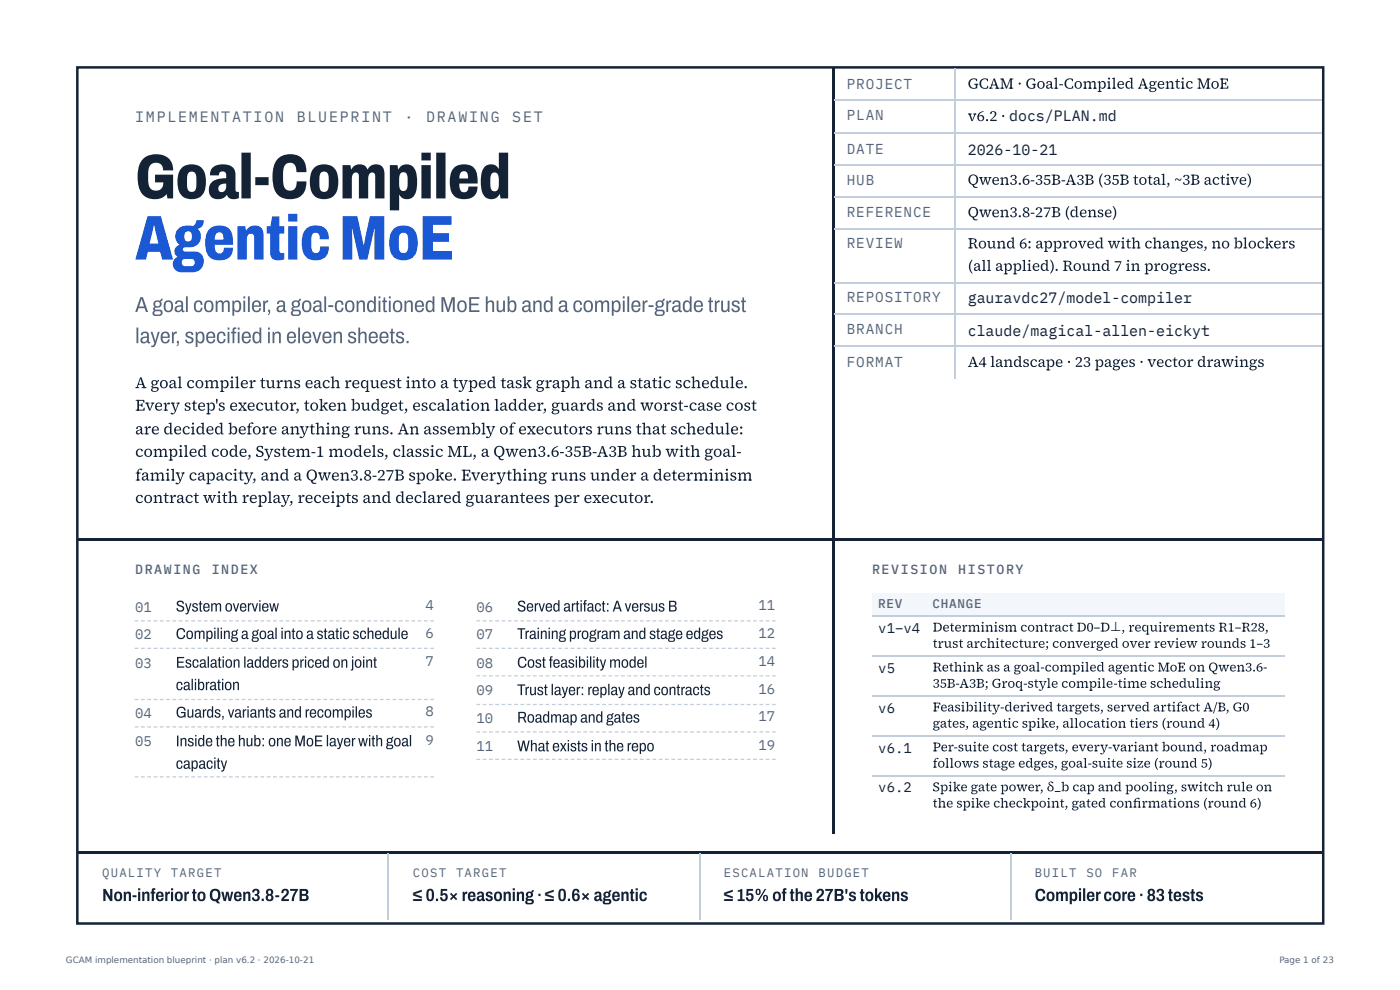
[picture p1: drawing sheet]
<svg xmlns="http://www.w3.org/2000/svg" width="297mm" height="210mm" viewBox="0 0 297 210" stroke-linecap="round" stroke-linejoin="round" font-family="sans-serif">
<defs><g id="words">
<text font-size="13.4" fill="#132235" x="28.7" y="42.1">Goal-Compiled</text>
<text font-size="13.4" fill="#1b58d4" x="28.7" y="55">AgenticMoE</text>
<g font-size="4.6" fill="#55667c">
<text x="28.7" y="66.1">A goal compiler, a goal-conditioned MoE hub and a compiler-grade trust</text>
<text x="28.7" y="72.8">layer, specifed in eleven sheets.</text>
<text x="49" y="72.8">i</text>
</g>
<g font-size="3.7" fill="#132235">
<text x="21.7" y="191">Non-inferiortoQwen3.8-27B</text>
<text x="87.6" y="191">≤0.5×reasoning·≤0.6×agentic</text>
<text x="153.6" y="191">≤15%ofthe27B'stokens</text>
<text x="219.5" y="191">Compilercore·83tests</text>
</g>
<g font-size="3.4" fill="#132235">
<text x="28.7" y="82.3">A goal compiler turns each request into a typed task graph and a static schedule.</text>
<text x="28.7" y="87">Every step's executor, token budget, escalation ladder, guards and worst-case cost</text>
<text x="28.7" y="92.1">are decided before anything runs. An assembly ofexecutors runs that schedule:</text>
<text x="28.7" y="96.8">compiled code, System-1 models, classic ML, a Qwen3.6-35B-A3B hub with goal-</text>
<text x="28.7" y="101.9">family capacity, and a Qwen3.8-27B spoke. Everything runs under a determinism</text>
<text x="28.7" y="106.6">contract with replay, receipts and declared guarantees per executor.</text>
</g>
<g font-size="3.3" fill="#132235">
<text x="37.3" y="129.6">System overview</text>
<text x="109.7" y="129.6">Served artifact: A versus B</text>
<text x="37.3" y="135.5">Compiling a goal into a static schedule</text>
<text x="109.7" y="135.5">Training program and stage edges</text>
<text x="37.3" y="141.6">Escalation ladders priced on joint</text>
<text x="109.7" y="141.6">Cost feasibility model</text>
<text x="37.3" y="146.3">calibration</text>
<text x="109.7" y="147.4">Trust layer: replay and contracts</text>
<text x="37.3" y="152.1">Guards, variants and recompiles</text>
<text x="109.7" y="153.2">Roadmap and gates</text>
<text x="37.3" y="158.2">Inside the hub: one MoE layerwith goal</text>
<text x="109.7" y="159.3">What exists in the repo</text>
<text x="37.3" y="163">capacity</text>
</g>
<g font-size="3.2" fill="#132235">
<text x="205.3" y="18.8">GCAM · Goal-Compiled Agentic MoE</text>
<text x="205.3" y="25.7">v6.2 · docs/PLAN.md</text>
<text x="205.3" y="32.8">2026-10-21</text>
<text x="205.3" y="39.2">Qwen3.6-35B-A3B (35B total, ~3B active)</text>
<text x="205.3" y="46">Qwen3.8-27B (dense)</text>
<text x="205.3" y="52.7">Round 6: approved with changes, no blockers</text>
<text x="205.3" y="57.4">(all applied). Round 7 in progress.</text>
<text x="205.3" y="64.3">gauravdc27/model-compiler</text>
<text x="205.3" y="71.2">claude/magical-allen-eickyt</text>
<text x="205.3" y="77.8">A4 landscape · 23 pages · vector drawings</text>
</g>
<g font-size="3.2" fill="#55667c">
<text x="28.7" y="25.9">IMPLEMENTATION</text>
<text x="63" y="25.9">BLUEPRINT</text>
<text x="85.8" y="25.9">·</text>
<text x="90.4" y="25.9">DRAWING</text>
<text x="108.7" y="25.9">SET</text>
</g>
<g font-size="3" fill="#55667c">
<text x="179.7" y="18.8">PROJECT</text>
<text x="179.7" y="25.4">PLAN</text>
<text x="179.7" y="32.5">DATE</text>
<text x="179.7" y="39.2">HUB</text>
<text x="179.7" y="46">REFERENCE</text>
<text x="179.7" y="52.7">REVIEW</text>
<text x="179.7" y="64">REPOSITORY</text>
<text x="179.7" y="70.9">BRANCH</text>
<text x="179.7" y="77.8">FORMAT</text>
<text x="28.7" y="129.6">01</text>
<text x="90.3" y="129.4">4</text>
<text x="101.1" y="129.6">06</text>
<text x="160.9" y="129.4">11</text>
<text x="28.7" y="135.5">02</text>
<text x="90.3" y="135.2">6</text>
<text x="101.1" y="135.5">07</text>
<text x="160.9" y="135.2">12</text>
<text x="28.7" y="141.6">03</text>
<text x="90.3" y="141.3">7</text>
<text x="101.1" y="141.6">08</text>
<text x="160.9" y="141.3">14</text>
<text x="101.1" y="147.4">09</text>
<text x="160.9" y="147.1">16</text>
<text x="28.7" y="152.1">04</text>
<text x="90.3" y="151.9">8</text>
<text x="101.1" y="153.2">10</text>
<text x="160.9" y="152.9">17</text>
<text x="28.7" y="158.2">05</text>
<text x="90.3" y="158">9</text>
<text x="101.1" y="159.3">11</text>
<text x="160.9" y="159">19</text>
</g>
<g font-size="3" fill="#132235">
<text x="186.3" y="134.1">v1–v4</text>
<text x="186.3" y="142.6">v5</text>
<text x="186.3" y="151.1">v6</text>
<text x="186.3" y="159.5">v6.1</text>
<text x="186.3" y="168">v6.2</text>
</g>
<g font-size="2.8" fill="#55667c">
<text x="28.7" y="121.7">DRAWING</text>
<text x="44.9" y="121.7">INDEX</text>
<text x="185" y="121.7">REVISION</text>
<text x="203.3" y="121.7">HISTORY</text>
</g>
<g font-size="2.8" fill="#132235">
<text x="197.9" y="133.9">Determinism contract D0–D⊥, requirements R1–R28,</text>
<text x="197.9" y="137.3">trust architecture; converged over review rounds 1–3</text>
<text x="197.9" y="142.3">Rethink as a goal-compiled agentic MoE on Qwen3.6-</text>
<text x="197.9" y="145.8">35B-A3B; Groq-style compile-time scheduling</text>
<text x="197.9" y="150.8">Feasibility-derived targets, served artifact A/B, G0</text>
<text x="197.9" y="154.3">gates, agentic spike, allocation tiers (round 4)</text>
<text x="197.9" y="159.3">Per-suite cost targets, every-variant bound, roadmap</text>
<text x="197.9" y="162.7">follows stage edges, goal-suite size (round 5)</text>
<text x="197.9" y="167.7">Spike gate power, δ_b cap and pooling, switch rule on</text>
<text x="197.9" y="171.2">the spike checkpoint, gated confrmations (round 6)</text>
<text x="240.3" y="171.2">i</text>
</g>
<g font-size="2.7" fill="#55667c">
<text x="186.3" y="128.9">REV</text>
<text x="197.9" y="128.9">CHANGE</text>
</g>
<g font-size="2.6" fill="#55667c">
<text x="21.7" y="186">QUALITY</text>
<text x="36.3" y="186">TARGET</text>
<text x="87.6" y="186">COST</text>
<text x="96.7" y="186">TARGET</text>
<text x="153.6" y="186">ESCALATION</text>
<text x="173.7" y="186">BUDGET</text>
<text x="219.5" y="186">BUILT</text>
<text x="230.5" y="186">SO</text>
<text x="235.9" y="186">FAR</text>
</g>
<g font-size="1.9" fill="#55667c">
<text x="14" y="204.3">GCAM implementation blueprint · plan v6.2 · 2026-10-21</text>
<text x="271.4" y="204.3">Page 1 of 23</text>
</g>
</g></defs>
<path d="M16.4 14.3h264.3v181.5h-264.3z" fill="none" stroke="#132235" stroke-width=".53"/>
<g fill="#132235">
<path d="M16.7 114h263.8v.6h-263.8z"/>
<path d="M176.5 14.6h.5v99.4h-.5z"/>
</g>
<path d="M202.5 14.6v65.6M177 21.3h103.5M177 28.2h103.5M177 35.1h103.5M177 41.7h103.5M177 48.6h103.5M177 59.9h103.5M177 66.5h103.5M177 73.4h103.5" fill="none" stroke="#c2cedb" stroke-width=".26"/>
<path d="M176.5 114.6h.5v62.1h-.5z" fill="#132235"/>
<g fill="#c2cedb">
<path d="M28.6 131.5h.8v.3h-.8zM29.9 131.5h.8v.3h-.8zM31.2 131.5h.8v.3h-.8zM32.6 131.5h.8v.3h-.8zM33.9 131.5h.8v.3h-.8zM35.2 131.5h.8v.3h-.8zM36.6 131.5h.8v.3h-.8zM37.9 131.5h.8v.3h-.8zM39.2 131.5h.8v.3h-.8zM40.6 131.5h.8v.3h-.8zM41.9 131.5h.8v.3h-.8zM43.3 131.5h.7v.3h-.7zM44.6 131.5h.8v.3h-.8zM45.9 131.5h.8v.3h-.8zM47.3 131.5h.7v.3h-.7zM48.6 131.5h.8v.3h-.8zM49.9 131.5h.8v.3h-.8zM51.3 131.5h.7v.3h-.7zM52.6 131.5h.8v.3h-.8zM53.9 131.5h.8v.3h-.8zM55.3 131.5h.8v.3h-.8zM56.6 131.5h.8v.3h-.8zM57.9 131.5h.8v.3h-.8zM59.3 131.5h.8v.3h-.8zM60.6 131.5h.8v.3h-.8zM61.9 131.5h.8v.3h-.8zM63.3 131.5h.8v.3h-.8zM64.6 131.5h.8v.3h-.8zM65.9 131.5h.8v.3h-.8zM67.3 131.5h.8v.3h-.8zM68.6 131.5h.8v.3h-.8zM69.9 131.5h.8v.3h-.8zM71.3 131.5h.8v.3h-.8zM72.6 131.5h.8v.3h-.8zM73.9 131.5h.8v.3h-.8zM75.3 131.5h.8v.3h-.8zM76.6 131.5h.8v.3h-.8zM77.9 131.5h.8v.3h-.8zM79.3 131.5h.8v.3h-.8zM80.6 131.5h.8v.3h-.8zM81.9 131.5h.8v.3h-.8zM83.3 131.5h.8v.3h-.8zM84.6 131.5h.8v.3h-.8zM85.9 131.5h.8v.3h-.8zM87.3 131.5h.8v.3h-.8zM88.6 131.5h.8v.3h-.8zM89.9 131.5h.8v.3h-.8zM91.3 131.5h.8v.3h-.8z"/>
<path d="M28.6 137.3h.8v.3h-.8zM29.9 137.3h.8v.3h-.8zM31.2 137.3h.8v.3h-.8zM32.6 137.3h.8v.3h-.8zM33.9 137.3h.8v.3h-.8zM35.2 137.3h.8v.3h-.8zM36.6 137.3h.8v.3h-.8zM37.9 137.3h.8v.3h-.8zM39.2 137.3h.8v.3h-.8zM40.6 137.3h.8v.3h-.8zM41.9 137.3h.8v.3h-.8zM43.3 137.3h.7v.3h-.7zM44.6 137.3h.8v.3h-.8zM45.9 137.3h.8v.3h-.8zM47.3 137.3h.7v.3h-.7zM48.6 137.3h.8v.3h-.8zM49.9 137.3h.8v.3h-.8zM51.3 137.3h.7v.3h-.7zM52.6 137.3h.8v.3h-.8zM53.9 137.3h.8v.3h-.8zM55.3 137.3h.8v.3h-.8zM56.6 137.3h.8v.3h-.8zM57.9 137.3h.8v.3h-.8zM59.3 137.3h.8v.3h-.8zM60.6 137.3h.8v.3h-.8zM61.9 137.3h.8v.3h-.8zM63.3 137.3h.8v.3h-.8zM64.6 137.3h.8v.3h-.8zM65.9 137.3h.8v.3h-.8zM67.3 137.3h.8v.3h-.8zM68.6 137.3h.8v.3h-.8zM69.9 137.3h.8v.3h-.8zM71.3 137.3h.8v.3h-.8zM72.6 137.3h.8v.3h-.8zM73.9 137.3h.8v.3h-.8zM75.3 137.3h.8v.3h-.8zM76.6 137.3h.8v.3h-.8zM77.9 137.3h.8v.3h-.8zM79.3 137.3h.8v.3h-.8zM80.6 137.3h.8v.3h-.8zM81.9 137.3h.8v.3h-.8zM83.3 137.3h.8v.3h-.8zM84.6 137.3h.8v.3h-.8zM85.9 137.3h.8v.3h-.8zM87.3 137.3h.8v.3h-.8zM88.6 137.3h.8v.3h-.8zM89.9 137.3h.8v.3h-.8zM91.3 137.3h.8v.3h-.8z"/>
<path d="M28.6 148.2h.8v.2h-.8zM29.9 148.2h.8v.2h-.8zM31.2 148.2h.8v.2h-.8zM32.6 148.2h.8v.2h-.8zM33.9 148.2h.8v.2h-.8zM35.2 148.2h.8v.2h-.8zM36.6 148.2h.8v.2h-.8zM37.9 148.2h.8v.2h-.8zM39.2 148.2h.8v.2h-.8zM40.6 148.2h.8v.2h-.8zM41.9 148.2h.8v.2h-.8zM43.3 148.2h.7v.2h-.7zM44.6 148.2h.8v.2h-.8zM45.9 148.2h.8v.2h-.8zM47.3 148.2h.7v.2h-.7zM48.6 148.2h.8v.2h-.8zM49.9 148.2h.8v.2h-.8zM51.3 148.2h.7v.2h-.7zM52.6 148.2h.8v.2h-.8zM53.9 148.2h.8v.2h-.8zM55.3 148.2h.8v.2h-.8zM56.6 148.2h.8v.2h-.8zM57.9 148.2h.8v.2h-.8zM59.3 148.2h.8v.2h-.8zM60.6 148.2h.8v.2h-.8zM61.9 148.2h.8v.2h-.8zM63.3 148.2h.8v.2h-.8zM64.6 148.2h.8v.2h-.8zM65.9 148.2h.8v.2h-.8zM67.3 148.2h.8v.2h-.8zM68.6 148.2h.8v.2h-.8zM69.9 148.2h.8v.2h-.8zM71.3 148.2h.8v.2h-.8zM72.6 148.2h.8v.2h-.8zM73.9 148.2h.8v.2h-.8zM75.3 148.2h.8v.2h-.8zM76.6 148.2h.8v.2h-.8zM77.9 148.2h.8v.2h-.8zM79.3 148.2h.8v.2h-.8zM80.6 148.2h.8v.2h-.8zM81.9 148.2h.8v.2h-.8zM83.3 148.2h.8v.2h-.8zM84.6 148.2h.8v.2h-.8zM85.9 148.2h.8v.2h-.8zM87.3 148.2h.8v.2h-.8zM88.6 148.2h.8v.2h-.8zM89.9 148.2h.8v.2h-.8zM91.3 148.2h.8v.2h-.8z"/>
<path d="M28.6 154h.8v.3h-.8zM29.9 154h.8v.3h-.8zM31.2 154h.8v.3h-.8zM32.6 154h.8v.3h-.8zM33.9 154h.8v.3h-.8zM35.2 154h.8v.3h-.8zM36.6 154h.8v.3h-.8zM37.9 154h.8v.3h-.8zM39.2 154h.8v.3h-.8zM40.6 154h.8v.3h-.8zM41.9 154h.8v.3h-.8zM43.3 154h.7v.3h-.7zM44.6 154h.8v.3h-.8zM45.9 154h.8v.3h-.8zM47.3 154h.7v.3h-.7zM48.6 154h.8v.3h-.8zM49.9 154h.8v.3h-.8zM51.3 154h.7v.3h-.7zM52.6 154h.8v.3h-.8zM53.9 154h.8v.3h-.8zM55.3 154h.8v.3h-.8zM56.6 154h.8v.3h-.8zM57.9 154h.8v.3h-.8zM59.3 154h.8v.3h-.8zM60.6 154h.8v.3h-.8zM61.9 154h.8v.3h-.8zM63.3 154h.8v.3h-.8zM64.6 154h.8v.3h-.8zM65.9 154h.8v.3h-.8zM67.3 154h.8v.3h-.8zM68.6 154h.8v.3h-.8zM69.9 154h.8v.3h-.8zM71.3 154h.8v.3h-.8zM72.6 154h.8v.3h-.8zM73.9 154h.8v.3h-.8zM75.3 154h.8v.3h-.8zM76.6 154h.8v.3h-.8zM77.9 154h.8v.3h-.8zM79.3 154h.8v.3h-.8zM80.6 154h.8v.3h-.8zM81.9 154h.8v.3h-.8zM83.3 154h.8v.3h-.8zM84.6 154h.8v.3h-.8zM85.9 154h.8v.3h-.8zM87.3 154h.8v.3h-.8zM88.6 154h.8v.3h-.8zM89.9 154h.8v.3h-.8zM91.3 154h.8v.3h-.8z"/>
<path d="M28.6 164.6h.8v.2h-.8zM29.9 164.6h.8v.2h-.8zM31.2 164.6h.8v.2h-.8zM32.6 164.6h.8v.2h-.8zM33.9 164.6h.8v.2h-.8zM35.2 164.6h.8v.2h-.8zM36.6 164.6h.8v.2h-.8zM37.9 164.6h.8v.2h-.8zM39.2 164.6h.8v.2h-.8zM40.6 164.6h.8v.2h-.8zM41.9 164.6h.8v.2h-.8zM43.3 164.6h.7v.2h-.7zM44.6 164.6h.8v.2h-.8zM45.9 164.6h.8v.2h-.8zM47.3 164.6h.7v.2h-.7zM48.6 164.6h.8v.2h-.8zM49.9 164.6h.8v.2h-.8zM51.3 164.6h.7v.2h-.7zM52.6 164.6h.8v.2h-.8zM53.9 164.6h.8v.2h-.8zM55.3 164.6h.8v.2h-.8zM56.6 164.6h.8v.2h-.8zM57.9 164.6h.8v.2h-.8zM59.3 164.6h.8v.2h-.8zM60.6 164.6h.8v.2h-.8zM61.9 164.6h.8v.2h-.8zM63.3 164.6h.8v.2h-.8zM64.6 164.6h.8v.2h-.8zM65.9 164.6h.8v.2h-.8zM67.3 164.6h.8v.2h-.8zM68.6 164.6h.8v.2h-.8zM69.9 164.6h.8v.2h-.8zM71.3 164.6h.8v.2h-.8zM72.6 164.6h.8v.2h-.8zM73.9 164.6h.8v.2h-.8zM75.3 164.6h.8v.2h-.8zM76.6 164.6h.8v.2h-.8zM77.9 164.6h.8v.2h-.8zM79.3 164.6h.8v.2h-.8zM80.6 164.6h.8v.2h-.8zM81.9 164.6h.8v.2h-.8zM83.3 164.6h.8v.2h-.8zM84.6 164.6h.8v.2h-.8zM85.9 164.6h.8v.2h-.8zM87.3 164.6h.8v.2h-.8zM88.6 164.6h.8v.2h-.8zM89.9 164.6h.8v.2h-.8zM91.3 164.6h.8v.2h-.8z"/>
<path d="M101.1 131.5h.8v.3h-.8zM102.4 131.5h.8v.3h-.8zM103.7 131.5h.8v.3h-.8zM105.1 131.5h.8v.3h-.8zM106.4 131.5h.8v.3h-.8zM107.7 131.5h.8v.3h-.8zM109.1 131.5h.8v.3h-.8zM110.4 131.5h.8v.3h-.8zM111.7 131.5h.8v.3h-.8zM113.1 131.5h.8v.3h-.8zM114.4 131.5h.8v.3h-.8zM115.7 131.5h.8v.3h-.8zM117.1 131.5h.8v.3h-.8zM118.4 131.5h.8v.3h-.8zM119.7 131.5h.8v.3h-.8zM121.1 131.5h.8v.3h-.8zM122.4 131.5h.8v.3h-.8zM123.8 131.5h.7v.3h-.7zM125.1 131.5h.8v.3h-.8zM126.4 131.5h.8v.3h-.8zM127.8 131.5h.7v.3h-.7zM129.1 131.5h.8v.3h-.8zM130.4 131.5h.8v.3h-.8zM131.8 131.5h.8v.3h-.8zM133.1 131.5h.8v.3h-.8zM134.4 131.5h.8v.3h-.8zM135.8 131.5h.8v.3h-.8zM137.1 131.5h.8v.3h-.8zM138.4 131.5h.8v.3h-.8zM139.8 131.5h.8v.3h-.8zM141.1 131.5h.8v.3h-.8zM142.4 131.5h.8v.3h-.8zM143.8 131.5h.8v.3h-.8zM145.1 131.5h.8v.3h-.8zM146.4 131.5h.8v.3h-.8zM147.8 131.5h.8v.3h-.8zM149.1 131.5h.8v.3h-.8zM150.4 131.5h.8v.3h-.8zM151.8 131.5h.8v.3h-.8zM153.1 131.5h.8v.3h-.8zM154.4 131.5h.8v.3h-.8zM155.8 131.5h.8v.3h-.8zM157.1 131.5h.8v.3h-.8zM158.4 131.5h.8v.3h-.8zM159.8 131.5h.8v.3h-.8zM161.1 131.5h.8v.3h-.8zM162.4 131.5h.8v.3h-.8zM163.8 131.5h.8v.3h-.8z"/>
<path d="M101.1 137.3h.8v.3h-.8zM102.4 137.3h.8v.3h-.8zM103.7 137.3h.8v.3h-.8zM105.1 137.3h.8v.3h-.8zM106.4 137.3h.8v.3h-.8zM107.7 137.3h.8v.3h-.8zM109.1 137.3h.8v.3h-.8zM110.4 137.3h.8v.3h-.8zM111.7 137.3h.8v.3h-.8zM113.1 137.3h.8v.3h-.8zM114.4 137.3h.8v.3h-.8zM115.7 137.3h.8v.3h-.8zM117.1 137.3h.8v.3h-.8zM118.4 137.3h.8v.3h-.8zM119.7 137.3h.8v.3h-.8zM121.1 137.3h.8v.3h-.8zM122.4 137.3h.8v.3h-.8zM123.8 137.3h.7v.3h-.7zM125.1 137.3h.8v.3h-.8zM126.4 137.3h.8v.3h-.8zM127.8 137.3h.7v.3h-.7zM129.1 137.3h.8v.3h-.8zM130.4 137.3h.8v.3h-.8zM131.8 137.3h.8v.3h-.8zM133.1 137.3h.8v.3h-.8zM134.4 137.3h.8v.3h-.8zM135.8 137.3h.8v.3h-.8zM137.1 137.3h.8v.3h-.8zM138.4 137.3h.8v.3h-.8zM139.8 137.3h.8v.3h-.8zM141.1 137.3h.8v.3h-.8zM142.4 137.3h.8v.3h-.8zM143.8 137.3h.8v.3h-.8zM145.1 137.3h.8v.3h-.8zM146.4 137.3h.8v.3h-.8zM147.8 137.3h.8v.3h-.8zM149.1 137.3h.8v.3h-.8zM150.4 137.3h.8v.3h-.8zM151.8 137.3h.8v.3h-.8zM153.1 137.3h.8v.3h-.8zM154.4 137.3h.8v.3h-.8zM155.8 137.3h.8v.3h-.8zM157.1 137.3h.8v.3h-.8zM158.4 137.3h.8v.3h-.8zM159.8 137.3h.8v.3h-.8zM161.1 137.3h.8v.3h-.8zM162.4 137.3h.8v.3h-.8zM163.8 137.3h.8v.3h-.8z"/>
<path d="M101.1 143.1h.8v.3h-.8zM102.4 143.1h.8v.3h-.8zM103.7 143.1h.8v.3h-.8zM105.1 143.1h.8v.3h-.8zM106.4 143.1h.8v.3h-.8zM107.7 143.1h.8v.3h-.8zM109.1 143.1h.8v.3h-.8zM110.4 143.1h.8v.3h-.8zM111.7 143.1h.8v.3h-.8zM113.1 143.1h.8v.3h-.8zM114.4 143.1h.8v.3h-.8zM115.7 143.1h.8v.3h-.8zM117.1 143.1h.8v.3h-.8zM118.4 143.1h.8v.3h-.8zM119.7 143.1h.8v.3h-.8zM121.1 143.1h.8v.3h-.8zM122.4 143.1h.8v.3h-.8zM123.8 143.1h.7v.3h-.7zM125.1 143.1h.8v.3h-.8zM126.4 143.1h.8v.3h-.8zM127.8 143.1h.7v.3h-.7zM129.1 143.1h.8v.3h-.8zM130.4 143.1h.8v.3h-.8zM131.8 143.1h.8v.3h-.8zM133.1 143.1h.8v.3h-.8zM134.4 143.1h.8v.3h-.8zM135.8 143.1h.8v.3h-.8zM137.1 143.1h.8v.3h-.8zM138.4 143.1h.8v.3h-.8zM139.8 143.1h.8v.3h-.8zM141.1 143.1h.8v.3h-.8zM142.4 143.1h.8v.3h-.8zM143.8 143.1h.8v.3h-.8zM145.1 143.1h.8v.3h-.8zM146.4 143.1h.8v.3h-.8zM147.8 143.1h.8v.3h-.8zM149.1 143.1h.8v.3h-.8zM150.4 143.1h.8v.3h-.8zM151.8 143.1h.8v.3h-.8zM153.1 143.1h.8v.3h-.8zM154.4 143.1h.8v.3h-.8zM155.8 143.1h.8v.3h-.8zM157.1 143.1h.8v.3h-.8zM158.4 143.1h.8v.3h-.8zM159.8 143.1h.8v.3h-.8zM161.1 143.1h.8v.3h-.8zM162.4 143.1h.8v.3h-.8zM163.8 143.1h.8v.3h-.8z"/>
<path d="M101.1 149.2h.8v.3h-.8zM102.4 149.2h.8v.3h-.8zM103.7 149.2h.8v.3h-.8zM105.1 149.2h.8v.3h-.8zM106.4 149.2h.8v.3h-.8zM107.7 149.2h.8v.3h-.8zM109.1 149.2h.8v.3h-.8zM110.4 149.2h.8v.3h-.8zM111.7 149.2h.8v.3h-.8zM113.1 149.2h.8v.3h-.8zM114.4 149.2h.8v.3h-.8zM115.7 149.2h.8v.3h-.8zM117.1 149.2h.8v.3h-.8zM118.4 149.2h.8v.3h-.8zM119.7 149.2h.8v.3h-.8zM121.1 149.2h.8v.3h-.8zM122.4 149.2h.8v.3h-.8zM123.8 149.2h.7v.3h-.7zM125.1 149.2h.8v.3h-.8zM126.4 149.2h.8v.3h-.8zM127.8 149.2h.7v.3h-.7zM129.1 149.2h.8v.3h-.8zM130.4 149.2h.8v.3h-.8zM131.8 149.2h.8v.3h-.8zM133.1 149.2h.8v.3h-.8zM134.4 149.2h.8v.3h-.8zM135.8 149.2h.8v.3h-.8zM137.1 149.2h.8v.3h-.8zM138.4 149.2h.8v.3h-.8zM139.8 149.2h.8v.3h-.8zM141.1 149.2h.8v.3h-.8zM142.4 149.2h.8v.3h-.8zM143.8 149.2h.8v.3h-.8zM145.1 149.2h.8v.3h-.8zM146.4 149.2h.8v.3h-.8zM147.8 149.2h.8v.3h-.8zM149.1 149.2h.8v.3h-.8zM150.4 149.2h.8v.3h-.8zM151.8 149.2h.8v.3h-.8zM153.1 149.2h.8v.3h-.8zM154.4 149.2h.8v.3h-.8zM155.8 149.2h.8v.3h-.8zM157.1 149.2h.8v.3h-.8zM158.4 149.2h.8v.3h-.8zM159.8 149.2h.8v.3h-.8zM161.1 149.2h.8v.3h-.8zM162.4 149.2h.8v.3h-.8zM163.8 149.2h.8v.3h-.8z"/>
<path d="M101.1 155h.8v.3h-.8zM102.4 155h.8v.3h-.8zM103.7 155h.8v.3h-.8zM105.1 155h.8v.3h-.8zM106.4 155h.8v.3h-.8zM107.7 155h.8v.3h-.8zM109.1 155h.8v.3h-.8zM110.4 155h.8v.3h-.8zM111.7 155h.8v.3h-.8zM113.1 155h.8v.3h-.8zM114.4 155h.8v.3h-.8zM115.7 155h.8v.3h-.8zM117.1 155h.8v.3h-.8zM118.4 155h.8v.3h-.8zM119.7 155h.8v.3h-.8zM121.1 155h.8v.3h-.8zM122.4 155h.8v.3h-.8zM123.8 155h.7v.3h-.7zM125.1 155h.8v.3h-.8zM126.4 155h.8v.3h-.8zM127.8 155h.7v.3h-.7zM129.1 155h.8v.3h-.8zM130.4 155h.8v.3h-.8zM131.8 155h.8v.3h-.8zM133.1 155h.8v.3h-.8zM134.4 155h.8v.3h-.8zM135.8 155h.8v.3h-.8zM137.1 155h.8v.3h-.8zM138.4 155h.8v.3h-.8zM139.8 155h.8v.3h-.8zM141.1 155h.8v.3h-.8zM142.4 155h.8v.3h-.8zM143.8 155h.8v.3h-.8zM145.1 155h.8v.3h-.8zM146.4 155h.8v.3h-.8zM147.8 155h.8v.3h-.8zM149.1 155h.8v.3h-.8zM150.4 155h.8v.3h-.8zM151.8 155h.8v.3h-.8zM153.1 155h.8v.3h-.8zM154.4 155h.8v.3h-.8zM155.8 155h.8v.3h-.8zM157.1 155h.8v.3h-.8zM158.4 155h.8v.3h-.8zM159.8 155h.8v.3h-.8zM161.1 155h.8v.3h-.8zM162.4 155h.8v.3h-.8zM163.8 155h.8v.3h-.8z"/>
<path d="M101.1 160.9h.8v.2h-.8zM102.4 160.9h.8v.2h-.8zM103.7 160.9h.8v.2h-.8zM105.1 160.9h.8v.2h-.8zM106.4 160.9h.8v.2h-.8zM107.7 160.9h.8v.2h-.8zM109.1 160.9h.8v.2h-.8zM110.4 160.9h.8v.2h-.8zM111.7 160.9h.8v.2h-.8zM113.1 160.9h.8v.2h-.8zM114.4 160.9h.8v.2h-.8zM115.7 160.9h.8v.2h-.8zM117.1 160.9h.8v.2h-.8zM118.4 160.9h.8v.2h-.8zM119.7 160.9h.8v.2h-.8zM121.1 160.9h.8v.2h-.8zM122.4 160.9h.8v.2h-.8zM123.8 160.9h.7v.2h-.7zM125.1 160.9h.8v.2h-.8zM126.4 160.9h.8v.2h-.8zM127.8 160.9h.7v.2h-.7zM129.1 160.9h.8v.2h-.8zM130.4 160.9h.8v.2h-.8zM131.8 160.9h.8v.2h-.8zM133.1 160.9h.8v.2h-.8zM134.4 160.9h.8v.2h-.8zM135.8 160.9h.8v.2h-.8zM137.1 160.9h.8v.2h-.8zM138.4 160.9h.8v.2h-.8zM139.8 160.9h.8v.2h-.8zM141.1 160.9h.8v.2h-.8zM142.4 160.9h.8v.2h-.8zM143.8 160.9h.8v.2h-.8zM145.1 160.9h.8v.2h-.8zM146.4 160.9h.8v.2h-.8zM147.8 160.9h.8v.2h-.8zM149.1 160.9h.8v.2h-.8zM150.4 160.9h.8v.2h-.8zM151.8 160.9h.8v.2h-.8zM153.1 160.9h.8v.2h-.8zM154.4 160.9h.8v.2h-.8zM155.8 160.9h.8v.2h-.8zM157.1 160.9h.8v.2h-.8zM158.4 160.9h.8v.2h-.8zM159.8 160.9h.8v.2h-.8zM161.1 160.9h.8v.2h-.8zM162.4 160.9h.8v.2h-.8zM163.8 160.9h.8v.2h-.8z"/>
</g>
<g fill="#f3f6fa">
<path d="M184.9 125.7h11.7v4.7h-11.7z"/>
<path d="M196.6 125.7h75.9v4.7h-75.9z"/>
</g>
<path d="M184.9 130.6h87.6M184.9 139h87.6M184.9 147.5h87.6M184.9 156h87.6M184.9 164.4h87.6" fill="none" stroke="#c2cedb" stroke-width=".26"/>
<path d="M16.7 180.4h263.8v.6h-263.8z" fill="#132235"/>
<path d="M82.4 181v14M148.6 181v14M214.4 181v14" fill="none" stroke="#c2cedb" stroke-width=".26"/>
<use href="#words"/>
</svg>
